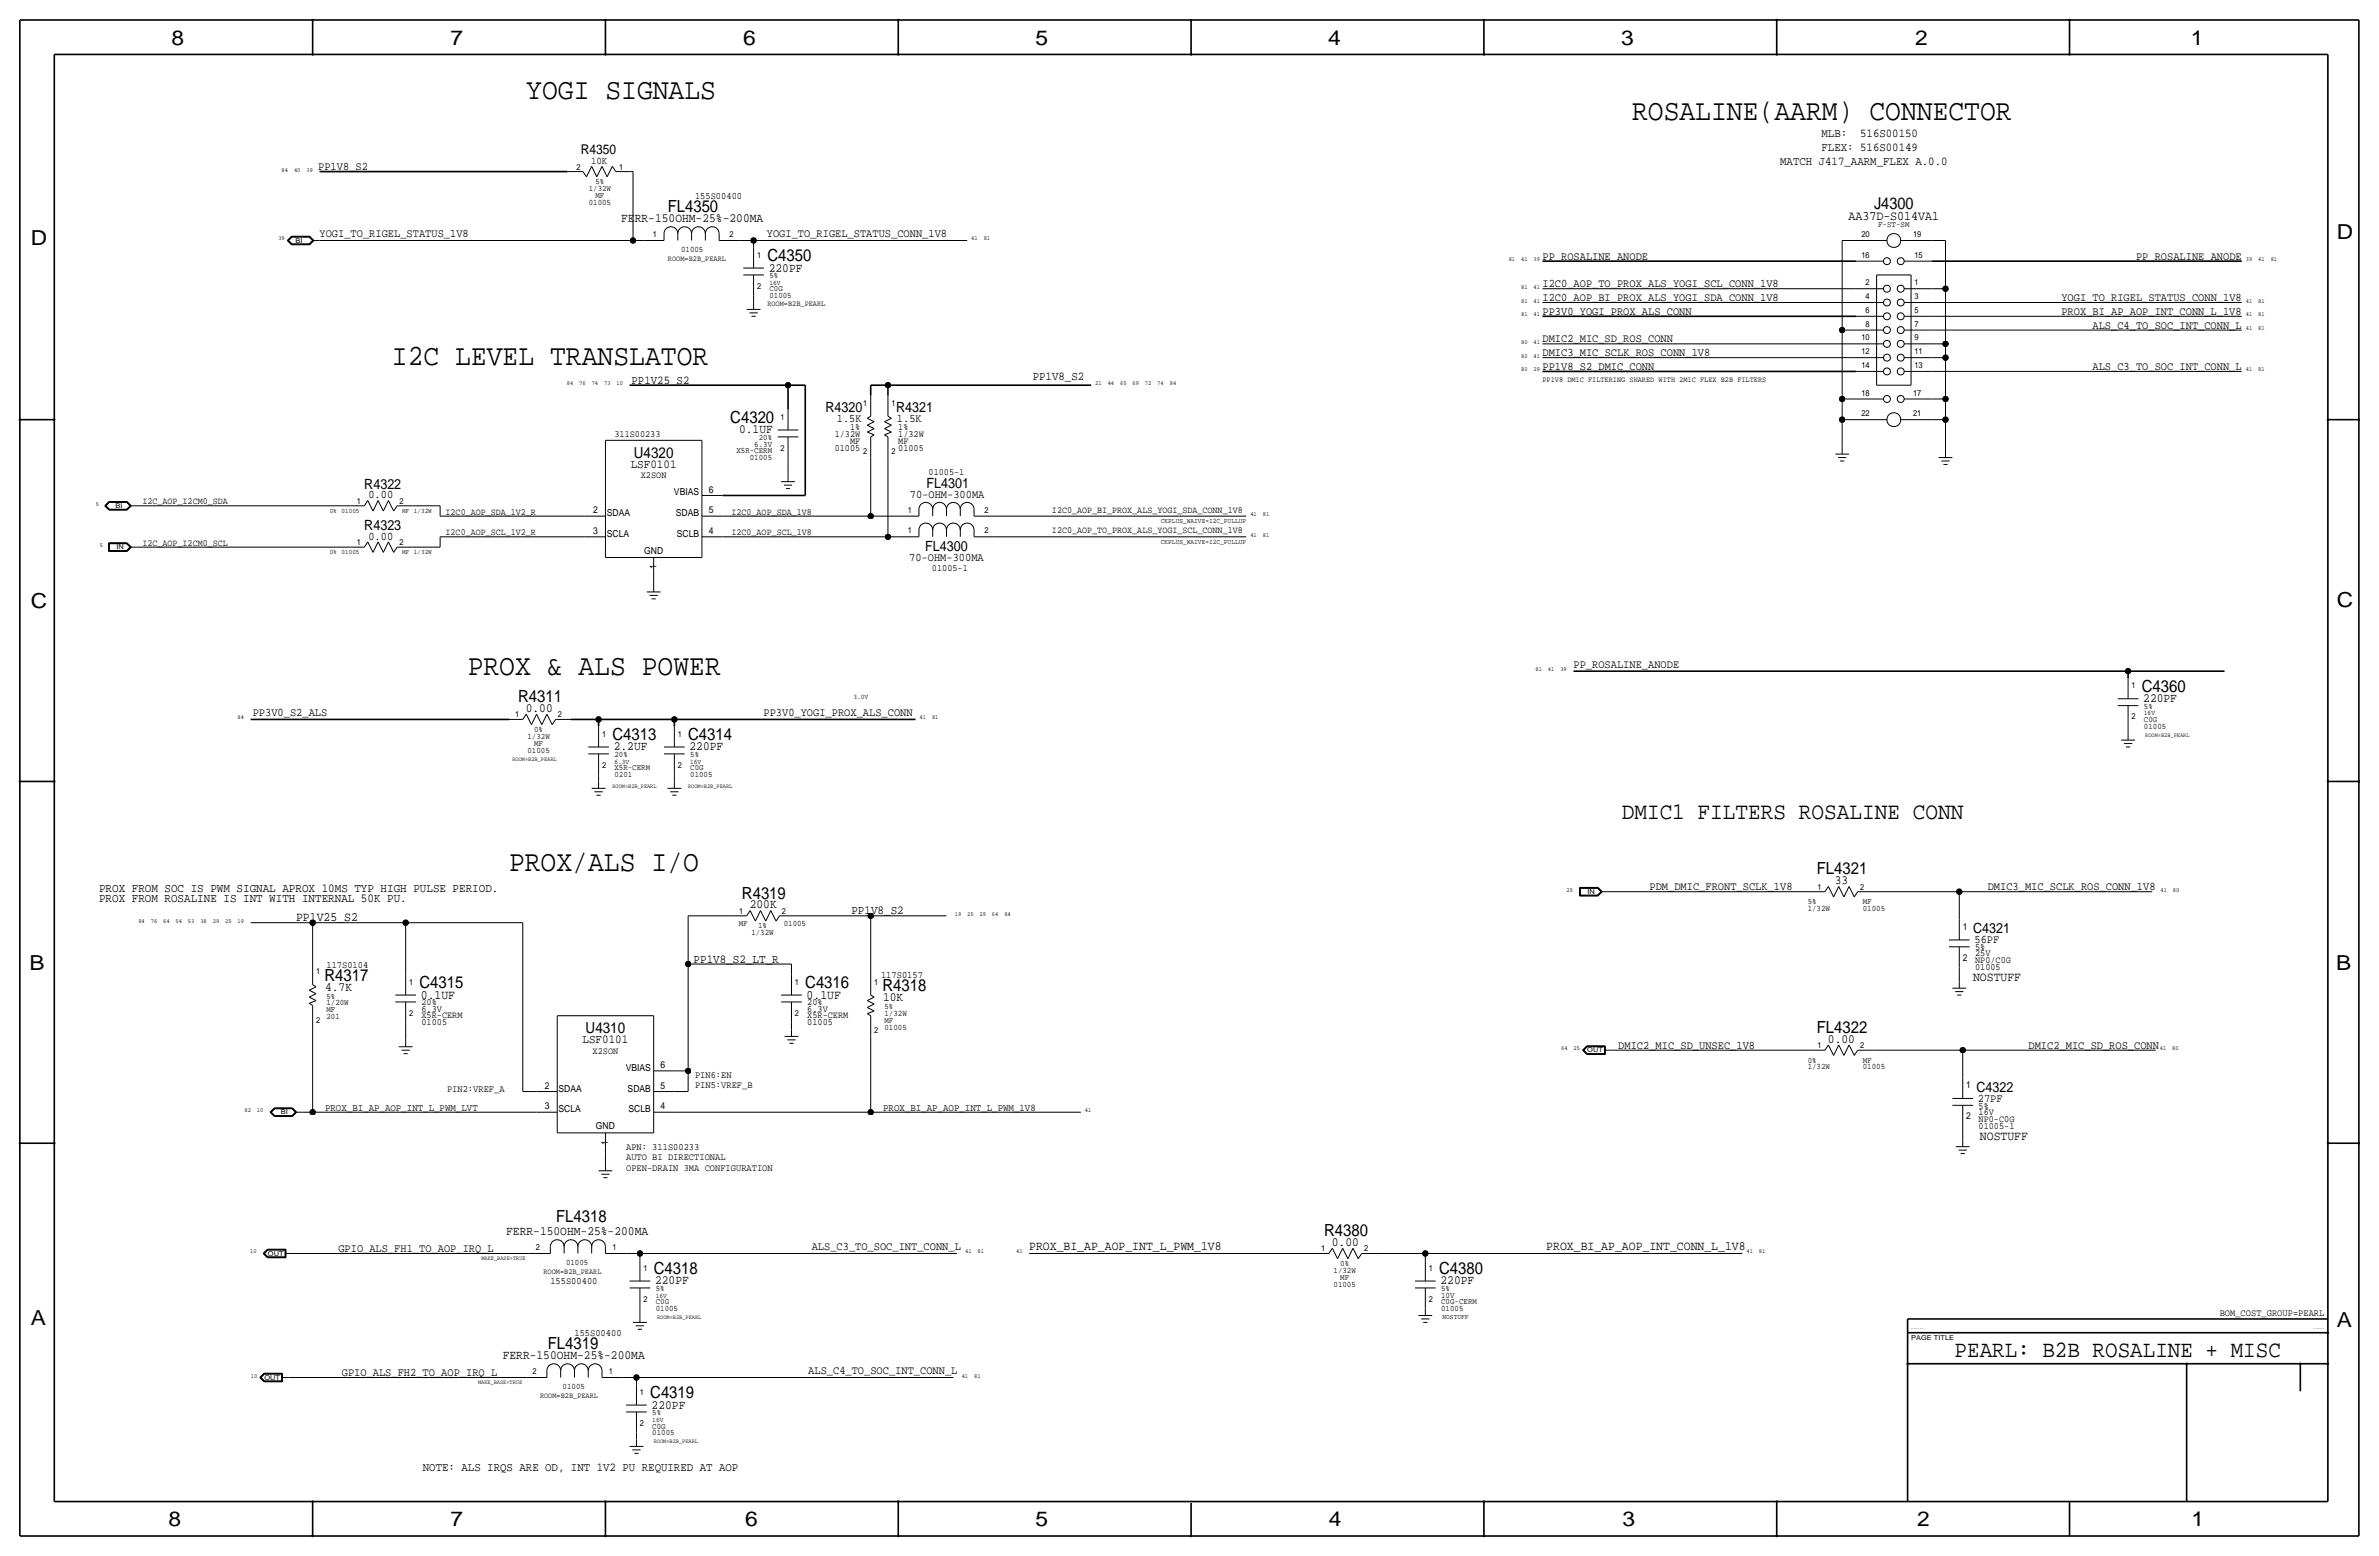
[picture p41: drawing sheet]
<svg xmlns="http://www.w3.org/2000/svg" width="877mm" height="574mm" viewBox="0 0 877 574" stroke-linecap="round" stroke-linejoin="round" font-family="sans-serif">
<defs><g id="words">
<g font-size="10.9">
<text x="194" y="36.6">YOGI SIGNALS</text>
<text x="601.7" y="44.2">ROSALINE(AARM) CONNECTOR</text>
<text x="144.5" y="134.4">I2C LEVEL TRANSLATOR</text>
<text x="172.4" y="248.7">PROX &amp; ALS POWER</text>
<text x="187.7" y="321.1">PROX/ALS I/O</text>
</g>
<text font-size="8.7" x="597.9" y="302">DMIC1 FILTERS ROSALINE CONN</text>
<text font-size="8.6" x="720.6" y="500.1">PEARL: B2B ROSALINE + MISC</text>
<g font-size="7.6">
<text x="63.2" y="16.5">8</text>
<text x="166.1" y="16.5">7</text>
<text x="274" y="16.5">6</text>
<text x="381.7" y="16.5">5</text>
<text x="489.7" y="16.5">4</text>
<text x="597.6" y="16.5">3</text>
<text x="706.1" y="16.5">2</text>
<text x="807.7" y="16.5">1</text>
<text x="861.5" y="88.1">D</text>
<text x="11.4" y="90.4">D</text>
<text x="11.4" y="224.3">C</text>
<text x="861.5" y="223.8">C</text>
<text x="10.9" y="357.6">B</text>
<text x="861.3" y="357.4">B</text>
<text x="11.4" y="488.4">A</text>
<text x="861.5" y="489.2">A</text>
<text x="62.2" y="562.6">8</text>
<text x="166.1" y="562.6">7</text>
<text x="274.8" y="562.6">6</text>
<text x="381.7" y="562.6">5</text>
<text x="489.9" y="562.6">4</text>
<text x="598.1" y="562.6">3</text>
<text x="706.8" y="562.6">2</text>
<text x="807.9" y="562.6">1</text>
</g>
<g font-size="6.2">
<text x="246.2" y="78.2">FL4350</text>
<text x="282.9" y="96.3">C4350</text>
<text x="269.2" y="156">C4320</text>
<text x="789.6" y="255">C4360</text>
<text x="191" y="258.8">R4311</text>
<text x="225.8" y="272.8">C4313</text>
<text x="253.7" y="272.8">C4314</text>
<text x="669.8" y="322.3">FL4321</text>
<text x="273.5" y="331.2">R4319</text>
<text x="119.6" y="361.4">R4317</text>
<text x="154.6" y="364.2">C4315</text>
<text x="296.9" y="364.2">C4316</text>
<text x="325.3" y="365.3">R4318</text>
<text x="669.8" y="380.7">FL4322</text>
<text x="205" y="450.6">FL4318</text>
<text x="488.2" y="455.7">R4380</text>
<text x="241" y="469.6">C4318</text>
<text x="530.6" y="469.6">C4380</text>
<text x="202" y="497.3">FL4319</text>
<text x="239.7" y="515.4">C4319</text>
</g>
<text font-size="6" x="690.9" y="77.2">J4300</text>
<g font-size="5.6">
<text x="233.7" y="168.7">U4320</text>
<text x="215.9" y="380.7">U4310</text>
</g>
<g font-size="5.2">
<text x="304.3" y="151.9">R4320</text>
<text x="330.4" y="151.9">R4321</text>
<text x="341.6" y="179.8">FL4301</text>
<text x="134.3" y="180.1">R4322</text>
<text x="134.3" y="195.3">R4323</text>
<text x="341.1" y="202.9">FL4300</text>
<text x="727.4" y="343.9">C4321</text>
<text x="728.7" y="402.3">C4322</text>
</g>
<text font-size="5" x="214.2" y="56.9">R4350</text>
<text font-size="4.8" x="681.5" y="81">AA37D-S014VA1</text>
<g font-size="4.7">
<text x="229" y="81.8">FERR-150OHM-25%-200MA</text>
<text x="283.4" y="100.1">220PF</text>
<text x="272.5" y="159.8">0.1UF</text>
<text x="193.8" y="262.4">0.00</text>
<text x="790.1" y="258.8">220PF</text>
<text x="226.3" y="276.6">2.2UF</text>
<text x="254.2" y="276.6">220PF</text>
<text x="676.4" y="325.9">33</text>
<text x="276.4" y="334.8">200K</text>
<text x="109.2" y="339.6">PP1V25_S2</text>
<text x="119.8" y="365.3">4.7K</text>
<text x="727.4" y="361.7">NOSTUFF</text>
<text x="155.1" y="368">0.1UF</text>
<text x="297.4" y="368">0.1UF</text>
<text x="325.6" y="369.1">10K</text>
<text x="673.9" y="384.3">0.00</text>
<text x="729.9" y="420.1">NOSTUFF</text>
<text x="186.6" y="455.2">FERR-150OHM-25%-200MA</text>
<text x="379.4" y="460.8">PROX_BI_AP_AOP_INT_L_PWM_1V8</text>
<text x="491" y="459.2">0.00</text>
<text x="570.1" y="460.8">PROX_BI_AP_AOP_INT_CONN_L_1V8</text>
<text x="241.5" y="473.5">220PF</text>
<text x="531.1" y="473.5">220PF</text>
<text x="185.3" y="500.9">FERR-150OHM-25%-200MA</text>
<text x="240.2" y="519.2">220PF</text>
</g>
<g font-size="4.5">
<text x="232.5" y="172.5">LSF0101</text>
<text x="36.5" y="328.7">PROX FROM SOC IS PWM SIGNAL APROX 10MS TYP HIGH PULSE PERIOD.</text>
<text x="36.5" y="332.5">PROX FROM ROSALINE IS INT WITH INTERNAL 50K PU.</text>
<text x="313.9" y="337.1">PP1V8_S2</text>
<text x="255.7" y="354.8">PP1V8_S2_LT_R</text>
<text x="214.8" y="384.6">LSF0101</text>
</g>
<g font-size="4.4">
<text x="671.5" y="50.5">MLB:</text>
<text x="685.8" y="50.5">516S00150</text>
<text x="671.5" y="55.6">FLEX: 516S00149</text>
<text x="656.3" y="60.7">MATCH J417_AARM_FLEX A.0.0</text>
<text x="232.8" y="141.5">PP1V25_S2</text>
<text x="380.8" y="140.2">PP1V8_S2</text>
<text x="155.9" y="542">NOTE: ALS IRQS ARE OD, INT 1V2 PU REQUIRED AT AOP</text>
</g>
<g font-size="4.3">
<text x="117.3" y="62.7">PP1V8_S2</text>
<text x="117.8" y="87.4">YOGI_TO_RIGEL_STATUS_1V8</text>
<text x="282.7" y="87.4">YOGI_TO_RIGEL_STATUS_CONN_1V8</text>
<text x="568.7" y="95.8">PP_ROSALINE_ANODE</text>
<text x="787.5" y="95.8">PP_ROSALINE_ANODE</text>
<text x="568.7" y="105.9">I2C0_AOP_TO_PROX_ALS_YOGI_SCL_CONN_1V8</text>
<text x="568.7" y="111">I2C0_AOP_BI_PROX_ALS_YOGI_SDA_CONN_1V8</text>
<text x="760" y="111">YOGI_TO_RIGEL_STATUS_CONN_1V8</text>
<text x="568.7" y="116.1">PP3V0_YOGI_PROX_ALS_CONN</text>
<text x="760" y="116.1">PROX_BI_AP_AOP_INT_CONN_L_1V8</text>
<text x="771.4" y="121.2">ALS_C4_TO_SOC_INT_CONN_L</text>
<text x="568.7" y="126.2">DMIC2_MIC_SD_ROS_CONN</text>
<text x="568.7" y="131.3">DMIC3_MIC_SCLK_ROS_CONN_1V8</text>
<text x="568.7" y="136.4">PP1V8_S2_DMIC_CONN</text>
<text x="771.4" y="136.4">ALS_C3_TO_SOC_INT_CONN_L</text>
<text x="308.5" y="155.7">1.5K</text>
<text x="330.7" y="155.7">1.5K</text>
<text x="135.8" y="183.6">0.00</text>
<text x="335.4" y="183.4">70-OHM-300MA</text>
<text x="135.8" y="198.9">0.00</text>
<text x="335.2" y="206.8">70-OHM-300MA</text>
<text x="580.1" y="246.2">PP_ROSALINE_ANODE</text>
<text x="93.2" y="263.9">PP3V0_S2_ALS</text>
<text x="281.5" y="263.9">PP3V0_YOGI_PROX_ALS_CONN</text>
<text x="608.1" y="328.2">PDM_DMIC_FRONT_SCLK_1V8</text>
<text x="732.8" y="328.2">DMIC3_MIC_SCLK_ROS_CONN_1V8</text>
<text x="727.9" y="347.7">56PF</text>
<text x="596.6" y="386.6">DMIC2_MIC_SD_UNSEC_1V8</text>
<text x="747.8" y="386.6">DMIC2_MIC_SD_ROS_CONN</text>
<text x="729.2" y="406.1">27PF</text>
<text x="124.7" y="461.5">GPIO_ALS_FH1_TO_AOP_IRQ_L</text>
<text x="299.2" y="460.8">ALS_C3_TO_SOC_INT_CONN_L</text>
<text x="126" y="507.2">GPIO_ALS_FH2_TO_AOP_IRQ_L</text>
<text x="298" y="506.5">ALS_C4_TO_SOC_INT_CONN_L</text>
</g>
<g font-size="3.8">
<text x="217.9" y="60.5">10K</text>
<text x="119.8" y="409.4">PROX_BI_AP_AOP_INT_L_PWM_LVT</text>
<text x="325.6" y="409.4">PROX_BI_AP_AOP_INT_L_PWM_1V8</text>
</g>
<g font-size="3.6">
<text x="256.2" y="73.4">155S00400</text>
<text x="120.3" y="356.6">117S0104</text>
<text x="324.8" y="360.4">117S0157</text>
<text x="256.2" y="397.3">PIN6:EN</text>
<text x="256.2" y="401.1">PIN5:VREF_B</text>
<text x="164.8" y="402.3">PIN2:VREF_A</text>
<text x="230.8" y="423.9">APN: 311S00233</text>
<text x="230.8" y="431.5">OPEN-DRAIN 3MA CONFIGURATION</text>
<text x="230.8" y="427.7">AUTO BI DIRECTIONAL</text>
<text x="202.9" y="473.5">155S00400</text>
<text x="818.3" y="484.9">BOM_COST_GROUP=PEARL</text>
<text x="211.8" y="492.5">155S00400</text>
</g>
<g font-size="3.5">
<text x="226.5" y="161">311S00233</text>
<text x="307.7" y="161">1/32W</text>
<text x="313.4" y="158.5">1%</text>
<text x="331.2" y="161">1/32W</text>
<text x="331.2" y="158.5">1%</text>
<text x="307.7" y="166.1">01005</text>
<text x="313.4" y="163.6">MF</text>
<text x="331.2" y="163.6">MF</text>
<text x="331.2" y="166.1">01005</text>
<text x="236.3" y="176.3">X2SON</text>
<text x="342.3" y="175">01005-1</text>
<text x="52.5" y="185.9">I2C_AOP_I2CM0_SDA</text>
<text x="248.5" y="182.6">VBIAS</text>
<text x="261.3" y="181.6">6</text>
<text x="164.3" y="189.7">I2C0_AOP_SDA_1V2_R</text>
<text x="218.7" y="189.2">2</text>
<text x="223.7" y="190.2">SDAA</text>
<text x="249.2" y="190.2">SDAB</text>
<text x="261.3" y="189.2">5</text>
<text x="269.7" y="189.7">I2C0_AOP_SDA_1V8</text>
<text x="387.8" y="189">I2C0_AOP_BI_PROX_ALS_YOGI_SDA_CONN_1V8</text>
<text x="164.3" y="197.4">I2C0_AOP_SCL_1V2_R</text>
<text x="218.7" y="196.8">3</text>
<text x="223.7" y="197.9">SCLA</text>
<text x="249.5" y="197.9">SCLB</text>
<text x="261.3" y="196.8">4</text>
<text x="269.7" y="197.4">I2C0_AOP_SCL_1V8</text>
<text x="387.8" y="196.6">I2C0_AOP_TO_PROX_ALS_YOGI_SCL_CONN_1V8</text>
<text x="52.5" y="201.2">I2C_AOP_I2CM0_SCL</text>
<text x="237.5" y="204.2">GND</text>
<text x="242" y="209.8" transform="rotate(-90 242 209.8)">1</text>
<text x="343.6" y="210.6">01005-1</text>
<text x="723.6" y="342.6">1</text>
<text x="728.2" y="350.3">5%</text>
<text x="728.2" y="352.6">25V</text>
<text x="723.6" y="354.1">2</text>
<text x="728.2" y="355.1">NP0/C0G</text>
<text x="728.2" y="357.6">01005</text>
<text x="155.4" y="370.6">20%</text>
<text x="297.6" y="370.6">20%</text>
<text x="155.4" y="372.9">6.3V</text>
<text x="155.4" y="375.4">X5R-CERM</text>
<text x="155.4" y="378">01005</text>
<text x="297.6" y="378">01005</text>
<text x="297.6" y="375.4">X5R-CERM</text>
<text x="297.6" y="372.9">6.3V</text>
<text x="218.5" y="388.4">X2SON</text>
<text x="230.7" y="394.7">VBIAS</text>
<text x="243.5" y="393.7">6</text>
<text x="200.9" y="401.3">2</text>
<text x="243.5" y="401.3">5</text>
<text x="724.9" y="401.1">1</text>
<text x="205.9" y="402.3">SDAA</text>
<text x="231.4" y="402.3">SDAB</text>
<text x="200.9" y="408.9">3</text>
<text x="205.9" y="410">SCLA</text>
<text x="231.7" y="410">SCLB</text>
<text x="243.5" y="408.9">4</text>
<text x="724.9" y="412.5">2</text>
<text x="729.4" y="413.5">NP0-C0G</text>
<text x="729.4" y="408.7">5%</text>
<text x="729.4" y="411">16V</text>
<text x="219.7" y="416.3">GND</text>
<text x="729.4" y="416.1">01005-1</text>
<text x="224.2" y="421.9" transform="rotate(-90 224.2 421.9)">1</text>
</g>
<g font-size="3.1">
<text x="212.5" y="62.5">2</text>
<text x="228.3" y="62.5">1</text>
<text x="217.1" y="70.4">1/32W</text>
<text x="219.5" y="67.8">5%</text>
<text x="217.1" y="75.4">01005</text>
<text x="219.5" y="72.9">MF</text>
<text x="692.4" y="83.6">F-ST-SM</text>
<text x="240.7" y="87.4">1</text>
<text x="268.9" y="87.4">2</text>
<text x="686.2" y="87.4">20</text>
<text x="705.3" y="87.4">19</text>
<text x="251.1" y="92.7">01005</text>
<text x="279.1" y="95">1</text>
<text x="686.2" y="95">16</text>
<text x="705.8" y="95">15</text>
<text x="279.1" y="106.4">2</text>
<text x="283.7" y="102.6">5%</text>
<text x="283.7" y="107.4">C0G</text>
<text x="687.8" y="105.2">2</text>
<text x="705.8" y="105.2">1</text>
<text x="283.7" y="110">01005</text>
<text x="687.8" y="110.2">4</text>
<text x="705.8" y="110.2">3</text>
<text x="687.8" y="115.3">6</text>
<text x="705.8" y="115.3">5</text>
<text x="686.2" y="125.5">10</text>
<text x="687.8" y="120.4">8</text>
<text x="705.8" y="125.5">9</text>
<text x="705.8" y="120.4">7</text>
<text x="686.2" y="130.6">12</text>
<text x="705.8" y="130.6">11</text>
<text x="686.2" y="135.6">14</text>
<text x="705.8" y="135.6">13</text>
<text x="318.2" y="149.6">1</text>
<text x="328.6" y="149.6">1</text>
<text x="686.2" y="145.8">18</text>
<text x="705.3" y="145.8">17</text>
<text x="287.7" y="154.7">1</text>
<text x="686.2" y="153.4">22</text>
<text x="705.3" y="153.4">21</text>
<text x="271.5" y="167.1">X5R-CERM</text>
<text x="278.1" y="164.6">6.3V</text>
<text x="279.7" y="162.3">20%</text>
<text x="287.7" y="166.1">2</text>
<text x="318.2" y="167.4">2</text>
<text x="328.6" y="167.4">2</text>
<text x="276.4" y="169.7">01005</text>
<text x="131.5" y="185.7">1</text>
<text x="147.3" y="185.7">2</text>
<text x="334.7" y="189">1</text>
<text x="362.9" y="189">2</text>
<text x="334.7" y="196.6">1</text>
<text x="362.9" y="196.6">2</text>
<text x="131.5" y="200.9">1</text>
<text x="147.3" y="200.9">2</text>
<text x="785.8" y="253.7">1</text>
<text x="790.4" y="261.4">5%</text>
<text x="189.9" y="264.4">1</text>
<text x="196.9" y="269.7">0%</text>
<text x="205.7" y="264.4">2</text>
<text x="785.8" y="265.2">2</text>
<text x="790.4" y="268.7">01005</text>
<text x="790.4" y="266.2">C0G</text>
<text x="194.5" y="272.3">1/32W</text>
<text x="196.9" y="274.8">MF</text>
<text x="221.9" y="271.5">1</text>
<text x="249.9" y="271.5">1</text>
<text x="194.5" y="277.4">01005</text>
<text x="226.5" y="279.1">20%</text>
<text x="254.5" y="279.1">5%</text>
<text x="221.9" y="283">2</text>
<text x="226.5" y="286.5">0201</text>
<text x="226.5" y="284">X5R-CERM</text>
<text x="249.9" y="283">2</text>
<text x="254.5" y="286.5">01005</text>
<text x="254.5" y="284">C0G</text>
<text x="670" y="327.9">1</text>
<text x="685.8" y="327.9">2</text>
<text x="666.4" y="335.8">1/32W</text>
<text x="666.4" y="333.2">5%</text>
<text x="686.8" y="333.2">MF</text>
<text x="686.8" y="335.8">01005</text>
<text x="272.4" y="341.4">MF</text>
<text x="272.5" y="336.8">1</text>
<text x="288.2" y="336.8">2</text>
<text x="288.9" y="341.4">01005</text>
<text x="277" y="344.7">1/32W</text>
<text x="279.5" y="342.1">1%</text>
<text x="116.5" y="359.2">1</text>
<text x="150.8" y="363">1</text>
<text x="293.1" y="363">1</text>
<text x="322.3" y="363">1</text>
<text x="120.3" y="368">5%</text>
<text x="120.3" y="370.6">1/20W</text>
<text x="326.1" y="371.9">5%</text>
<text x="116.5" y="376.9">2</text>
<text x="120.3" y="375.7">201</text>
<text x="120.3" y="373.1">MF</text>
<text x="150.8" y="374.4">2</text>
<text x="293.1" y="374.4">2</text>
<text x="326.1" y="374.4">1/32W</text>
<text x="326.1" y="376.9">MF</text>
<text x="322.3" y="380.7">2</text>
<text x="326.1" y="379.5">01005</text>
<text x="670" y="386.3">1</text>
<text x="685.8" y="386.3">2</text>
<text x="666.4" y="391.7">0%</text>
<text x="666.4" y="394.2">1/32W</text>
<text x="686.8" y="391.7">MF</text>
<text x="686.8" y="394.2">01005</text>
<text x="197.6" y="460.8">2</text>
<text x="225.8" y="460.8">1</text>
<text x="487.1" y="461.3">1</text>
<text x="502.9" y="461.3">2</text>
<text x="208.7" y="466.1">01005</text>
<text x="494.1" y="466.6">0%</text>
<text x="237.2" y="468.4">1</text>
<text x="491.6" y="469.1">1/32W</text>
<text x="494.1" y="471.7">MF</text>
<text x="526.7" y="468.4">1</text>
<text x="237.2" y="479.8">2</text>
<text x="241.8" y="476">5%</text>
<text x="491.6" y="474.2">01005</text>
<text x="526.7" y="479.8">2</text>
<text x="531.3" y="476">5%</text>
<text x="531.3" y="478.3">10V</text>
<text x="241.8" y="483.4">01005</text>
<text x="241.8" y="480.8">C0G</text>
<text x="531.3" y="480.8">C0G-CERM</text>
<text x="531.3" y="483.4">01005</text>
<text x="196.3" y="506.5">2</text>
<text x="224.5" y="506.5">1</text>
<text x="207.4" y="511.8">01005</text>
<text x="235.9" y="514.1">1</text>
<text x="240.5" y="521.7">5%</text>
<text x="235.9" y="525.5">2</text>
<text x="240.5" y="526.5">C0G</text>
<text x="240.5" y="529.1">01005</text>
</g>
<g font-size="2.9">
<text x="246.3" y="96.3">ROOM=B2B_PEARL</text>
<text x="282.9" y="112.8">ROOM=B2B_PEARL</text>
<text x="568.7" y="140.7">PP1V8 DMIC FILTERING SHARED WITH 2MIC FLEX B2B FILTERS</text>
<text x="200.4" y="469.6">ROOM=B2B_PEARL</text>
<text x="199.1" y="515.4">ROOM=B2B_PEARL</text>
</g>
<g font-size="2.6">
<text x="283.7" y="104.9">16V</text>
<text x="428" y="192.8">CKPLUS_WAIVE=I2C_PULLUP</text>
<text x="428" y="200.4">CKPLUS_WAIVE=I2C_PULLUP</text>
<text x="314.7" y="257.6">3.0V</text>
<text x="790.4" y="263.7">16V</text>
<text x="226.5" y="281.4">6.3V</text>
<text x="254.5" y="281.4">16V</text>
<text x="241.8" y="478.3">16V</text>
<text x="531.8" y="486.2">NOSTUFF</text>
<text x="240.5" y="524">16V</text>
</g>
<g font-size="2.5">
<text x="108.9" y="89.4">BI</text>
<text x="42.6" y="187.2">BI</text>
<text x="121.6" y="189">0% 01005</text>
<text x="148.2" y="189">MF 1/32W</text>
<text x="42.9" y="202.4">IN</text>
<text x="121.6" y="204.2">0% 01005</text>
<text x="148.2" y="204.2">MF 1/32W</text>
<text x="585.2" y="329.4">IN</text>
<text x="585.2" y="387.9">OUT</text>
<text x="103.5" y="410.7">BI</text>
<text x="98.8" y="462.8">OUT</text>
<text x="704.5" y="493.8">PAGE TITLE</text>
<text x="97.5" y="508.5">OUT</text>
</g>
<g font-size="2.3">
<text x="103.8" y="63.2">84</text>
<text x="108.4" y="63.2">40</text>
<text x="113" y="63.2">39</text>
<text x="102.6" y="88.6">39</text>
<text x="358.1" y="88.6">41</text>
<text x="362.7" y="88.6">81</text>
<text x="556.2" y="96.3">81</text>
<text x="560.8" y="96.3">41</text>
<text x="565.4" y="96.3">39</text>
<text x="828" y="96.3">39</text>
<text x="832.6" y="96.3">41</text>
<text x="837.1" y="96.3">81</text>
<text x="560.8" y="106.4">81</text>
<text x="565.4" y="106.4">41</text>
<text x="560.8" y="111.5">81</text>
<text x="565.4" y="111.5">41</text>
<text x="828" y="111.5">41</text>
<text x="832.6" y="111.5">81</text>
<text x="560.8" y="116.6">81</text>
<text x="565.4" y="116.6">41</text>
<text x="828" y="116.6">41</text>
<text x="832.6" y="116.6">81</text>
<text x="828" y="121.7">41</text>
<text x="832.6" y="121.7">81</text>
<text x="560.8" y="126.7">80</text>
<text x="560.8" y="131.8">80</text>
<text x="565.4" y="126.7">41</text>
<text x="565.4" y="131.8">41</text>
<text x="560.8" y="136.9">80</text>
<text x="565.4" y="136.9">29</text>
<text x="828" y="136.9">41</text>
<text x="832.6" y="136.9">81</text>
<text x="209" y="142">84</text>
<text x="213.6" y="142">76</text>
<text x="218.1" y="142">74</text>
<text x="222.7" y="142">73</text>
<text x="227.3" y="142">10</text>
<text x="403.8" y="142">21</text>
<text x="408.4" y="142">44</text>
<text x="413" y="142">65</text>
<text x="417.5" y="142">69</text>
<text x="422.1" y="142">72</text>
<text x="426.7" y="142">74</text>
<text x="431.2" y="142">84</text>
<text x="35.4" y="186.4">5</text>
<text x="461" y="190.2">41</text>
<text x="465.5" y="190.2">81</text>
<text x="461" y="197.9">41</text>
<text x="465.5" y="197.9">81</text>
<text x="36.8" y="201.7">5</text>
<text x="566.1" y="247.4">81</text>
<text x="570.7" y="247.4">41</text>
<text x="575.3" y="247.4">39</text>
<text x="87.6" y="265.2">84</text>
<text x="339" y="265.2">41</text>
<text x="343.6" y="265.2">81</text>
<text x="577.5" y="328.7">25</text>
<text x="796.5" y="328.7">41</text>
<text x="801.1" y="328.7">80</text>
<text x="51" y="340.1">84</text>
<text x="55.6" y="340.1">76</text>
<text x="60.1" y="340.1">64</text>
<text x="64.7" y="340.1">54</text>
<text x="69.3" y="340.1">53</text>
<text x="73.9" y="340.1">38</text>
<text x="78.4" y="340.1">29</text>
<text x="83" y="340.1">25</text>
<text x="87.6" y="340.1">19</text>
<text x="352" y="337.6">19</text>
<text x="356.6" y="337.6">25</text>
<text x="361.1" y="337.6">29</text>
<text x="365.7" y="337.6">64</text>
<text x="370.3" y="337.6">84</text>
<text x="575.6" y="387.1">64</text>
<text x="580.1" y="387.1">25</text>
<text x="796.2" y="387.1">41</text>
<text x="800.8" y="387.1">80</text>
<text x="90.2" y="410">82</text>
<text x="94.7" y="410">10</text>
<text x="400" y="410">41</text>
<text x="92.2" y="462">10</text>
<text x="355.8" y="462">41</text>
<text x="360.4" y="462">81</text>
<text x="374.6" y="462">41</text>
<text x="643.8" y="462">41</text>
<text x="648.4" y="462">81</text>
<text x="92.5" y="507.7">10</text>
<text x="354.5" y="507.7">41</text>
<text x="359.1" y="507.7">81</text>
</g>
<g font-size="2.2">
<text x="790.9" y="271.5">ROOM=B2B_PEARL</text>
<text x="188.9" y="280.4">ROOM=B2B_PEARL</text>
<text x="225.8" y="290.6">ROOM=B2B_PEARL</text>
<text x="253.7" y="290.6">ROOM=B2B_PEARL</text>
<text x="177.5" y="464.6">MAKE_BASE=TRUE</text>
<text x="242.3" y="486.2">ROOM=B2B_PEARL</text>
<text x="176.2" y="510.3">MAKE_BASE=TRUE</text>
<text x="241" y="531.9">ROOM=B2B_PEARL</text>
</g>
<g font-size=".4">
<text x="704.5" y="490">SYNC_MASTER=J517_MLB_2.3.0</text>
<text x="852.9" y="490">SYNC_DATE=08/26/2020</text>
</g>
</g></defs>
<g fill="none" stroke="#000" stroke-width=".37">
<path d="M209.2 63.2h5.7zM214.9 63.2l1.3 2zM218.1 61.3l-1.9 3.9zM218.1 61.3l1.9 3.9zM221.9 61.3l1.9 3.9zM221.9 61.3l-1.9 3.9zM225.8 61.3l1.2 1.9zM225.8 61.3l-2 3.9zM227 63.2h5.1zM232.1 63.2h1.3zM233.4 63.2v25.4zM105.9 88.6l1.6-1.5z"/>
<path d="M105.9 88.6l1.6 1.6zM106.1 88.6l1.4 1.5zM106.2 88.6l1.4 1.4zM106.4 88.6l1.2 1.3zM107.5 90.2h6.6zM107.5 87.1h6.6zM107.5 87.2l-1.4 1.4zM107.5 90.1h6.6zM107.5 87.2h6.6zM107.6 87.3l-1.4 1.3zM107.6 90h6.4zM107.6 87.3h6.4z"/>
<path d="M107.6 87.4l-1.2 1.2zM107.6 89.9h6.4zM107.6 87.4h6.4zM114 89.9l1.3-1.3zM114 87.4l1.3 1.2zM114 87.3l1.4 1.3zM114.1 87.2l1.5 1.4zM114.1 90.2l1.6-1.6zM114.1 87.1l1.6 1.5zM115.3 88.6h2.5zM115.4 88.6l-1.4 1.4zM115.6 88.6l-1.5 1.5z"/>
<path d="M117.8 88.6h115.6zM233.4 88.6h3.8zM237.2 88.6h7.6zM244.8 86.1v2.5zM244.8 86.1a2.54 2.54 0 0 1 2.5-2.5 2.54 2.54 0 0 1 2.6 2.5 2.54 2.54 0 0 1 2.5-2.5 2.54 2.54 0 0 1 2.6 2.5 2.54 2.54 0 0 1 2.5-2.5 2.54 2.54 0 0 1 2.5 2.5 2.54 2.54 0 0 1 2.6-2.5 2.54 2.54 0 0 1 2.5 2.5M249.9 86.1v2.5zM255 86.1v2.5zM260 86.1v2.5zM265.1 86.1v2.5zM265.1 88.6h7.6zM272.7 88.6h5.1zM274 98.8h7.6z"/>
<path d="M277.8 88.6h78.8zM277.8 88.6v2.6zM277.8 91.2v7.6zM679.1 88.6v33.1zM679.1 88.6h5.1zM684.2 88.6h11.5zM684.2 96.3h10.2zM700.7 88.6h11.5zM702 96.3h10.2zM712.2 88.6h5zM717.2 88.6v17.8zM274 101.3h7.6z"/>
<path d="M275.3 114h5.1zM276.3 115.3h3zM277.1 116.6h1.5zM277.8 109v2.5zM277.8 111.5v2.5zM277.8 101.3v7.7zM568.7 106.4h115.5zM568.7 111.5h115.5zM684.2 116.6h10.2zM684.2 111.5h10.2zM684.2 106.4h10.2zM691.8 101.3h12.7z"/>
<path d="M691.8 101.3v40.7zM702 116.6h10.2zM702 111.5h10.2zM702 106.4h10.2zM704.5 101.3v40.7zM712.2 106.4h5zM712.2 111.5h114.3zM712.2 116.6h114.3zM717.2 106.4v20.3zM568.7 126.7h115.5zM568.7 131.8h115.5zM679.1 121.7v25.4z"/>
<path d="M679.1 121.7h5.1zM684.2 126.7h10.2zM684.2 136.9h10.2zM684.2 131.8h10.2zM684.2 121.7h10.2zM702 126.7h10.2zM702 131.8h10.2zM702 121.7h10.2zM702 136.9h10.2zM712.2 126.7h5zM712.2 131.8h5zM712.2 136.9h114.3z"/>
<path d="M712.2 121.7h114.3zM717.2 126.7v5.1zM717.2 131.8v15.3zM286.7 158.5h7.6zM290.5 150.9v7.6zM319.7 159.3l2.6 1zM319.7 159.3l2.6-1.3zM319.7 156.7l2.6 1.3zM319.7 156.7l2.6-1.3zM319.7 154.2l1.3-.8zM319.7 154.2l2.6 1.2zM321 145.8v7.6z"/>
<path d="M326.1 158l2.5 1.3zM326.1 158l2.5-1.3zM326.1 155.4l2.5 1.3zM326.1 155.4l2.5-1.2zM327.4 145.8v7.6zM327.4 153.4l1.2 .8zM679.1 147.1v7.6zM679.1 147.1h5.1zM679.1 154.7h5.1zM679.1 154.7v10.1zM684.2 154.7h11.5zM684.2 147.1h10.2z"/>
<path d="M691.8 142h12.7zM700.7 154.7h11.5zM702 147.1h10.2zM712.2 147.1h5zM712.2 154.7h5zM717.2 147.1v7.6zM717.2 154.7v11.4zM223.2 162.3v43.2zM223.2 162.3h35.6zM258.8 162.3v43.2zM286.7 161h7.6zM288 177.5h5.1z"/>
<path d="M289 178.8h3zM290.5 168.7v6.3zM290.5 161v7.7zM290.5 175v2.5zM321 168.7v21.5zM321 161v7.7zM321 161l1.3-.7zM326.1 160.3l1.3 .7zM326.1 160.3l2.5-1zM327.4 168.7v29.2zM327.4 161v7.7zM676.6 167.4h5.1z"/>
<path d="M677.6 168.7h3.1zM678.4 169.9h1.5zM679.1 164.8v2.6zM714.7 168.7h5.1zM715.7 169.9h3.1zM716.5 171.2h1.5zM717.2 166.1v2.6zM38.6 186.4l1.6 1.6zM38.6 186.4l1.6-1.5zM38.8 186.4l1.4 1.5zM38.9 186.4l1.4 1.4zM39.1 186.4l1.2 1.3z"/>
<path d="M39.1 186.4l1.2-1.2zM40.2 188h6.6zM40.2 184.9h6.6zM40.2 187.9h6.6zM40.2 185h6.6zM40.2 185l-1.4 1.4zM40.3 187.8h6.4zM40.3 185.1h6.4zM40.3 185.1l-1.4 1.3zM40.3 187.7h6.4zM40.3 185.2h6.4zM46.7 185.2l1.3 1.2z"/>
<path d="M46.7 187.7l1.3-1.3zM46.7 185.1l1.4 1.3zM46.8 185l1.5 1.4zM46.8 184.9l1.6 1.5zM46.8 188l1.6-1.6zM48 186.4h2.5zM48.1 186.4l-1.4 1.4zM48.3 186.4l-1.5 1.5zM50.5 186.4h78.7zM129.2 186.4h5.1zM135.6 184.5l-1.3 1.9zM135.6 184.5l1.9 3.9z"/>
<path d="M135.6 199.7l-1.3 2zM135.6 199.7l1.9 3.9zM139.4 184.5l-1.9 3.9zM139.4 184.5l1.9 3.9zM139.4 199.7l-1.9 3.9zM139.4 199.7l1.9 3.9zM143.2 184.5l1.9 3.9zM143.2 184.5l-1.9 3.9zM143.2 199.7l1.9 3.9zM143.2 199.7l-1.9 3.9zM146.4 186.4h5.7zM146.4 186.4l-1.3 2z"/>
<path d="M152.1 186.4h10.2zM162.3 186.4v3.8zM162.3 190.2h53.3zM162.3 197.9v3.8zM162.3 197.9h53.3zM215.6 197.9h7.6zM215.6 190.2h7.6zM258.8 190.2h7.6zM258.8 197.9h7.6zM258.8 182.6h7.6zM266.4 197.9h61zM266.4 190.2h54.6z"/>
<path d="M289.8 180.1h1.5zM321 190.2h10.2zM327.4 197.9h3.8zM331.2 197.9h7.6zM331.2 190.2h7.6zM338.8 195.3v2.6zM338.8 187.7v2.5zM338.8 195.3a2.54 2.54 0 0 1 2.5-2.5 2.54 2.54 0 0 1 2.6 2.5 2.54 2.54 0 0 1 2.5-2.5 2.54 2.54 0 0 1 2.5 2.5 2.54 2.54 0 0 1 2.6-2.5 2.54 2.54 0 0 1 2.5 2.5 2.54 2.54 0 0 1 2.6-2.5 2.54 2.54 0 0 1 2.5 2.5M338.8 187.7a2.54 2.54 0 0 1 2.5-2.5 2.54 2.54 0 0 1 2.6 2.5 2.54 2.54 0 0 1 2.5-2.5 2.54 2.54 0 0 1 2.5 2.5 2.54 2.54 0 0 1 2.6-2.5 2.54 2.54 0 0 1 2.5 2.5 2.54 2.54 0 0 1 2.6-2.5 2.54 2.54 0 0 1 2.5 2.5M343.9 195.3v2.6zM343.9 187.7v2.5zM348.9 195.3v2.6z"/>
<path d="M348.9 187.7v2.5zM354 195.3v2.6zM354 187.7v2.5zM359.1 197.9h7.6zM359.1 195.3v2.6zM359.1 190.2h7.6zM359.1 187.7v2.5zM366.7 190.2h92.7zM366.7 197.9h92.7zM40 200.1h6.8zM40 200.1v3.1zM40 203.2h6.8z"/>
<path d="M40.1 200.2h6.7zM40.1 200.2v3zM40.1 203.2h6.7zM40.2 200.3h6.5zM40.2 200.3v2.7zM40.2 203h6.5zM40.3 200.4h6.4zM40.3 200.4v2.5zM40.3 202.9h6.4zM46.7 200.4l1.3 1.3zM46.7 202.9l1.3-1.2zM46.7 200.3l1.4 1.4z"/>
<path d="M46.8 200.2l1.5 1.5zM46.8 200.1l1.6 1.6zM46.8 203.2l1.6-1.5zM48 201.7h2.5zM48.1 201.7l-1.4 1.3zM48.3 201.7l-1.5 1.5zM50.5 201.7h78.7zM129.2 201.7h5.1zM146.4 201.7h5.7zM146.4 201.7l-1.3 1.9zM152.1 201.7h10.2zM223.2 205.5h35.6z"/>
<path d="M238.5 218.2h5zM239.5 219.5h3zM241 213.1v2.5zM241 215.6v2.6zM241 205.5v7.6zM240.2 220.7h1.6zM780.7 257.6h7.7zM784.6 249.9v7.7zM187.7 265.2h5zM194 263.2l-1.3 2zM194 263.2l1.9 3.9zM197.8 263.2l-1.9 3.9z"/>
<path d="M197.8 263.2l1.9 3.9zM201.6 263.2l2 3.9zM201.6 263.2l-1.9 3.9zM204.8 265.2h5.7zM204.8 265.2l-1.2 1.9zM216.9 275.3h7.6zM216.9 277.9h7.6zM220.7 267.7v7.6zM220.7 277.9v7.6zM244.8 275.3h7.6zM244.8 277.9h7.6zM248.6 267.7v7.6z"/>
<path d="M248.6 277.9v7.6zM780.7 260.1h7.7zM782 272.8h5.1zM783 274.1h3.1zM783.8 275.3h1.5zM784.6 267.7v2.6zM784.6 270.3v2.5zM784.6 260.1v7.6zM218.1 290.6h5.1zM219.2 291.8h3zM219.9 293.1h1.5zM220.7 285.5v2.5z"/>
<path d="M220.7 288v2.6zM246.1 290.6h5.1zM247.1 291.8h3zM247.9 293.1h1.5zM248.6 285.5v2.5zM248.6 288v2.6zM253.7 337.6v17.7zM253.7 337.6h16.5zM270.2 337.6h5.1zM276.6 335.6l-1.3 2zM276.6 335.6l1.9 3.9zM280.4 335.6l-1.9 3.9z"/>
<path d="M280.4 335.6l1.9 3.9zM284.2 335.6l1.9 3.9zM284.2 335.6l-1.9 3.9zM287.4 337.6h5.7zM287.4 337.6l-1.3 1.9zM293.1 337.6h27.9zM321 337.6v21.6zM321 337.6h27.9zM582.3 327.1h6.8zM582.3 327.1v3.2zM582.3 330.3h6.8zM582.4 327.2h6.7z"/>
<path d="M582.4 327.2v2.9zM582.4 330.1h6.7zM582.5 327.3h6.5zM582.5 327.3v2.7zM582.5 330h6.5zM582.6 327.4h6.4zM582.6 327.4v2.5zM582.6 329.9h6.4zM589 327.4l1.2 1.3zM589 327.3l1.4 1.4zM589 330l1.4-1.3zM589.1 327.2l1.4 1.5z"/>
<path d="M589.1 330.1l1.4-1.4zM589.1 327.1l1.6 1.6zM590.2 328.7h2.6zM590.2 328.7l-1.2 1.2zM590.7 328.7l-1.6 1.6zM592.8 328.7h74.9zM667.7 328.7h5.1zM674.1 326.7l-1.3 2zM674.1 326.7l1.9 3.9zM677.9 326.7l-1.9 3.9zM677.9 326.7l1.9 3.9zM681.7 326.7l1.9 3.9z"/>
<path d="M681.7 326.7l-1.9 3.9zM684.9 328.7h5.7zM684.9 328.7l-1.3 1.9zM690.6 328.7h31.7zM722.3 328.7h71.1zM722.3 328.7v10.1zM722.3 338.8v7.7zM92.4 340.1h22.9zM115.3 340.1h34.3zM115.3 340.1v15.2zM115.3 355.3v7.7zM149.6 340.1h43.1z"/>
<path d="M149.6 340.1v19.1zM149.6 359.2v7.6zM192.7 340.1v62.2zM253.7 355.3v39.4zM253.7 355.3h38.1zM291.8 355.3v3.9zM291.8 359.2v7.6zM321 359.2v7.6zM718.5 346.5h7.6zM718.5 349h7.6zM722.3 356.6v5.1zM722.3 349v7.6z"/>
<path d="M114 369.8l1.3 .8zM114 369.8l2.5-1zM114 367.5l2.5 1.3zM114 367.5l2.5-1.2zM114 365l2.5 1.3zM114 365l2.5-1.3zM115.3 378.2v31.8zM115.3 370.6v7.6zM115.3 363l1.2 .7zM145.7 366.8h7.7zM145.7 369.3h7.7zM149.6 376.9v6.4z"/>
<path d="M149.6 369.3v7.6zM205.4 374.4v43.2zM205.4 374.4h35.6zM241 374.4v43.2zM288 366.8h7.6zM288 369.3h7.6zM291.8 376.9v2.6zM291.8 369.3v7.6zM291.8 379.5v2.5zM319.7 373.6l1.3 .8zM319.7 373.6l2.6-1zM319.7 371.3l2.6 1.3z"/>
<path d="M319.7 371.3l2.6-1.2zM319.7 368.8l2.6 1.3zM319.7 368.8l2.6-1.3zM321 374.4v7.6zM321 366.8l1.3 .7zM719.8 364.2h5.1zM720.8 365.5h3.1zM721.6 366.8h1.5zM722.3 361.7v2.5zM147 385.8h5.1zM148 387.1h3.1zM148.8 388.4h1.5z"/>
<path d="M149.6 383.3v2.5zM241 394.7h7.6zM248.6 394.7h5.1zM253.7 394.7v7.6zM289.3 382h5zM290.3 383.3h3zM291 384.6h1.6zM321 382v28zM583.4 387.1l1.6 1.6zM583.6 387.1l1.5 1.5zM583.6 387.1l1.5-1.5zM583.7 387.1l1.4-1.4z"/>
<path d="M583.7 387.1l1.4 1.4zM583.9 387.1l1.3 1.3zM585 385.5l-1.6 1.6zM585 385.5h6.8zM585 388.7h6.8zM585.1 385.6h6.6zM585.1 388.6h6.6zM585.1 385.7h6.5zM585.1 388.5h6.5zM585.2 385.8l-1.3 1.3zM585.2 385.8h6.3zM585.2 388.4h6.3z"/>
<path d="M591.5 387.1h2.6zM591.5 385.8v2.6zM591.6 385.7v2.8zM591.7 385.6v3zM591.8 385.5v3.2zM594.1 387.1h73.6zM667.7 387.1h5.1zM674.1 385.2l-1.3 1.9zM674.1 385.2l1.9 3.8zM677.9 385.2l-1.9 3.8zM677.9 385.2l1.9 3.8zM681.7 385.2l1.9 3.8z"/>
<path d="M681.7 385.2l-1.9 3.8zM684.9 387.1h5.7zM684.9 387.1l-1.3 1.9zM690.6 387.1h33zM723.6 387.1h71.1zM723.6 387.1v10.2zM723.6 397.3v7.6zM99.6 410l1.5 1.5zM99.6 410l1.5-1.6zM99.7 410l1.5 1.4zM99.7 410l1.5-1.5zM99.9 410l1.3 1.3z"/>
<path d="M99.9 410l1.3-1.4zM100 410l1.3 1.2zM101.1 411.5h6.7zM101.1 408.4h6.7zM101.2 411.4h6.5zM101.2 408.5h6.5zM101.2 411.3h6.5zM101.2 408.6h6.5zM101.3 411.2h6.3zM101.3 408.7h6.3zM101.3 408.7l-1.3 1.3zM107.6 408.7l1.3 1.3z"/>
<path d="M107.7 408.6l1.4 1.4zM107.7 411.3l1.4-1.3zM107.7 408.5l1.5 1.5zM107.7 411.4l1.5-1.4zM107.8 408.4l1.6 1.6zM107.8 411.5l1.6-1.5zM108.9 410l-1.3 1.2zM108.9 410h2.6zM111.5 410h3.8zM115.3 410h82.5zM192.7 402.3h5.1zM197.8 410h7.6z"/>
<path d="M197.8 402.3h7.6zM205.4 417.6h35.6zM223.2 417.6v7.6zM241 402.3h7.6zM241 410h7.6zM248.6 410h72.4zM248.6 402.3h5.1zM321 410h77.5zM719.8 404.9h7.6zM719.8 407.4h7.6zM723.6 415v5.1zM723.6 407.4v7.6z"/>
<path d="M220.7 431.5h5.1zM221.7 432.8h3zM222.5 434.1h1.5zM223.2 425.2v3.8zM223.2 429v2.5zM721.1 422.7h5zM722.1 423.9h3zM722.8 425.2h1.6zM723.6 420.1v2.6zM202.9 459.5v2.5zM202.9 459.5a2.54 2.54 0 0 1 2.5-2.5 2.54 2.54 0 0 1 2.6 2.5 2.54 2.54 0 0 1 2.5-2.5 2.54 2.54 0 0 1 2.6 2.5 2.54 2.54 0 0 1 2.5-2.5 2.54 2.54 0 0 1 2.5 2.5 2.54 2.54 0 0 1 2.6-2.5 2.54 2.54 0 0 1 2.5 2.5M208 459.5v2.5z"/>
<path d="M213.1 459.5v2.5zM218.1 459.5v2.5zM223.2 459.5v2.5zM97 462l1.6 1.6zM97.2 462l1.5 1.5zM97.3 462l1.4-1.3zM97.3 462l1.4 1.4zM97.5 462l1.3-1.2zM97.5 462l1.3 1.3zM98.6 460.5l-1.6 1.5zM98.6 460.5h6.8zM98.6 463.6h6.8z"/>
<path d="M98.7 460.6l-1.5 1.4zM98.7 460.6h6.6zM98.7 463.5h6.6zM98.7 460.7h6.5zM98.7 463.4h6.5zM98.8 460.8h6.3zM98.8 463.3h6.3zM105.1 462h2.5zM105.1 460.8v2.5zM105.2 460.7v2.7zM105.3 460.6v2.9zM105.4 460.5v3.1z"/>
<path d="M107.6 462h87.7zM195.3 462h7.6zM223.2 462h7.6zM230.8 462h5.1zM232.1 472.2h7.6zM232.1 474.7h7.6zM235.9 462v2.6zM235.9 462h116.9zM235.9 464.6v7.6zM235.9 474.7v7.6zM379.4 462h105.4zM484.8 462h5.1z"/>
<path d="M491.2 460.1l-1.3 1.9zM491.2 460.1l1.9 3.9zM495 460.1l-1.9 3.9zM495 460.1l1.9 3.9zM498.8 460.1l1.9 3.9zM498.8 460.1l-1.9 3.9zM502 462h5.7zM502 462l-1.3 2zM507.7 462h17.8zM521.7 472.2h7.6zM521.7 474.7h7.6zM525.5 462v2.6z"/>
<path d="M525.5 462h116.8zM525.5 464.6v7.6zM525.5 474.7v7.6zM233.4 487.4h5.1zM234.4 488.7h3zM235.2 490h1.5zM235.9 482.3v2.6zM235.9 484.9v2.5zM522.9 484.9h5.1zM524 486.2h3zM524.7 487.4h1.5zM525.5 482.3v2.6z"/>
<path d="M95.8 507.7l1.5 1.6zM95.9 507.7l1.5 1.5zM96.1 507.7l1.3-1.3zM96.1 507.7l1.3 1.4zM96.2 507.7l1.3-1.2zM96.2 507.7l1.3 1.3zM97.3 506.2l-1.5 1.5zM97.3 506.2h6.8zM97.3 509.3h6.8zM97.4 506.3l-1.5 1.4zM97.4 506.3h6.6zM97.4 509.2h6.6z"/>
<path d="M97.4 506.4h6.5zM97.4 509.1h6.5zM97.5 506.5h6.3zM97.5 509h6.3zM103.8 507.7h2.6zM103.8 506.5v2.5zM103.9 506.4v2.7zM104 506.3v2.9zM104.1 506.2v3.1zM106.4 507.7h87.6zM194 507.7h7.6zM201.6 505.2v2.5z"/>
<path d="M201.6 505.2a2.54 2.54 0 0 1 2.6-2.5 2.54 2.54 0 0 1 2.5 2.5 2.54 2.54 0 0 1 2.5-2.5 2.54 2.54 0 0 1 2.6 2.5 2.54 2.54 0 0 1 2.5-2.5 2.54 2.54 0 0 1 2.6 2.5 2.54 2.54 0 0 1 2.5-2.5 2.54 2.54 0 0 1 2.5 2.5M206.7 505.2v2.5zM211.8 505.2v2.5zM216.9 505.2v2.5zM221.9 507.7h7.7zM221.9 505.2v2.5zM229.6 507.7h5zM230.8 517.9h7.7zM234.6 507.7h116.9zM234.6 507.7v2.6zM234.6 510.3v7.6zM230.8 520.4h7.7z"/>
<path d="M232.1 533.1h5.1zM233.1 534.4h3.1zM233.9 535.7h1.5zM234.6 528.1v2.5zM234.6 530.6v2.5zM234.6 520.4v7.7z"/>
<circle cx="695.7" cy="96.3" r="1.28"/>
<circle cx="698.2" cy="88.7" r="2.56"/>
<circle cx="700.7" cy="96.3" r="1.28"/>
<circle cx="695.7" cy="111.5" r="1.28"/>
<circle cx="695.7" cy="106.4" r="1.28"/>
<circle cx="695.7" cy="116.6" r="1.28"/>
<circle cx="700.7" cy="106.4" r="1.28"/>
<circle cx="700.7" cy="111.5" r="1.28"/>
<circle cx="700.7" cy="116.6" r="1.28"/>
<circle cx="695.7" cy="131.8" r="1.28"/>
<circle cx="695.7" cy="136.9" r="1.28"/>
<circle cx="695.7" cy="121.7" r="1.28"/>
<circle cx="695.7" cy="126.8" r="1.28"/>
<circle cx="700.7" cy="131.8" r="1.28"/>
<circle cx="700.7" cy="136.9" r="1.28"/>
<circle cx="700.7" cy="121.7" r="1.28"/>
<circle cx="700.7" cy="126.8" r="1.28"/>
<circle cx="695.7" cy="147.1" r="1.28"/>
<circle cx="698.2" cy="154.7" r="2.56"/>
<circle cx="700.7" cy="147.1" r="1.28"/>
</g>
<g fill="none" stroke="#000" stroke-width=".6">
<path d="M7.3 7.4v558.8zM7.3 7.4h862.3zM115.3 7.4v12.7zM223.2 7.4v12.7zM331.2 7.4v12.7zM439.1 7.4v12.7zM547.1 7.4v12.7zM655 7.4v12.7zM763 7.4v12.7zM869.6 7.4v558.8zM20 20.1v533.4zM20 20.1h838.2z"/>
<path d="M858.2 20.1v533.4zM117.8 63.2h91.4zM568.7 96.3h115.5zM712.2 96.3h114.3zM568.7 116.6h115.5zM568.7 136.9h115.5zM7.3 154.7h12.7zM232.1 142h58.4zM290.5 142h6.4zM290.5 142v8.9zM296.9 142v40.6zM321 142h6.4z"/>
<path d="M321 142v3.8zM327.4 142h74.9zM327.4 142v3.8zM858.2 154.7h11.4zM266.4 182.6h30.5zM580.1 247.4h204.5zM784.6 247.4h35.5zM784.6 247.4v2.5zM92.4 265.2h95.3zM210.5 265.2h10.2zM220.7 265.2h27.9zM220.7 265.2v2.5z"/>
<path d="M248.6 265.2h88.9zM248.6 265.2v2.5zM7.3 288h12.7zM858.2 288h11.4zM7.3 421.4h12.7zM858.2 421.4h11.4zM703.3 486.2h154.9zM703.3 486.2v5zM703.3 491.2h154.9zM703.3 491.2v62.3zM703.3 502.7h154.9zM806.1 502.7v50.8z"/>
<path d="M848.1 502.7v10.1zM20 553.5h838.2zM115.3 553.5v12.7zM223.2 553.5v12.7zM331.2 553.5v12.7zM439.1 554v12.2zM547.1 553.5v12.7zM655 553.5v12.7zM763 553.5v12.7zM7.3 566.2h862.3z"/>
</g>
<g fill="#000" stroke="#000" stroke-width=".37">
<path d="M115.1 7.2h.4v.3h-.4zM115.1 19.9h.4v.3h-.4zM223 7.2h.4v.3h-.4zM223 19.9h.4v.3h-.4zM331 19.9h.4v.3h-.4zM331 7.2h.4v.3h-.4zM438.9 7.2h.4v.3h-.4zM438.9 19.9h.4v.3h-.4zM546.9 7.2h.4v.3h-.4zM546.9 19.9h.4v.3h-.4zM654.8 19.9h.4v.3h-.4zM654.8 7.2h.4v.3h-.4z"/>
<path d="M762.8 19.9h.4v.3h-.4zM762.8 7.2h.4v.3h-.4zM7.1 154.5h.4v.4h-.4zM19.8 154.5h.4v.4h-.4zM858 154.5h.4v.4h-.4zM869.5 154.5h.3v.4h-.3zM7.1 287.9h.4v.3h-.4zM19.8 287.9h.4v.3h-.4zM858 287.9h.4v.3h-.4zM869.5 287.9h.3v.3h-.3zM7.1 421.2h.4v.4h-.4zM19.8 421.2h.4v.4h-.4z"/>
<path d="M858 421.2h.4v.4h-.4zM869.5 421.2h.3v.4h-.3zM858 491.1h.4v.3h-.4zM703.1 502.5h.4v.3h-.4zM806 502.5h.3v.3h-.3zM847.9 502.5h.3v.3h-.3zM858 502.5h.4v.3h-.4zM115.1 553.3h.4v.3h-.4zM223 553.3h.4v.3h-.4zM331 553.3h.4v.3h-.4zM546.9 553.3h.4v.3h-.4zM654.8 553.3h.4v.3h-.4z"/>
<path d="M115.1 566h.4v.3h-.4zM223 566h.4v.3h-.4zM331 566h.4v.3h-.4zM438.9 566h.4v.3h-.4zM546.9 566h.4v.3h-.4zM654.8 566h.4v.3h-.4z"/>
<circle cx="233.4" cy="88.6" r="1.02"/>
<circle cx="277.8" cy="88.6" r="1.02"/>
<circle cx="717.2" cy="106.4" r="1.02"/>
<circle cx="679.1" cy="121.7" r="1.02"/>
<circle cx="717.2" cy="126.7" r="1.02"/>
<circle cx="717.2" cy="131.8" r="1.02"/>
<circle cx="290.5" cy="142" r="1.02"/>
<circle cx="327.4" cy="142" r="1.02"/>
<circle cx="679.1" cy="147.1" r="1.02"/>
<circle cx="679.1" cy="154.7" r="1.02"/>
<circle cx="717.2" cy="154.7" r="1.02"/>
<circle cx="717.2" cy="147.1" r="1.02"/>
<circle cx="321" cy="190.2" r="1.02"/>
<circle cx="327.4" cy="197.9" r="1.02"/>
<circle cx="784.6" cy="247.4" r="1.02"/>
<circle cx="220.7" cy="265.2" r="1.02"/>
<circle cx="248.6" cy="265.2" r="1.02"/>
<circle cx="321" cy="337.6" r="1.02"/>
<circle cx="722.3" cy="328.7" r="1.02"/>
<circle cx="115.3" cy="340.1" r="1.02"/>
<circle cx="149.6" cy="340.1" r="1.02"/>
<circle cx="253.7" cy="355.3" r="1.02"/>
<circle cx="253.7" cy="394.7" r="1.02"/>
<circle cx="723.6" cy="387.1" r="1.02"/>
<circle cx="115.3" cy="410" r="1.02"/>
<circle cx="321" cy="410" r="1.02"/>
<circle cx="235.9" cy="462" r="1.02"/>
<circle cx="525.5" cy="462" r="1.02"/>
<circle cx="234.6" cy="507.7" r="1.02"/>
</g>
<use href="#words"/>
</svg>
